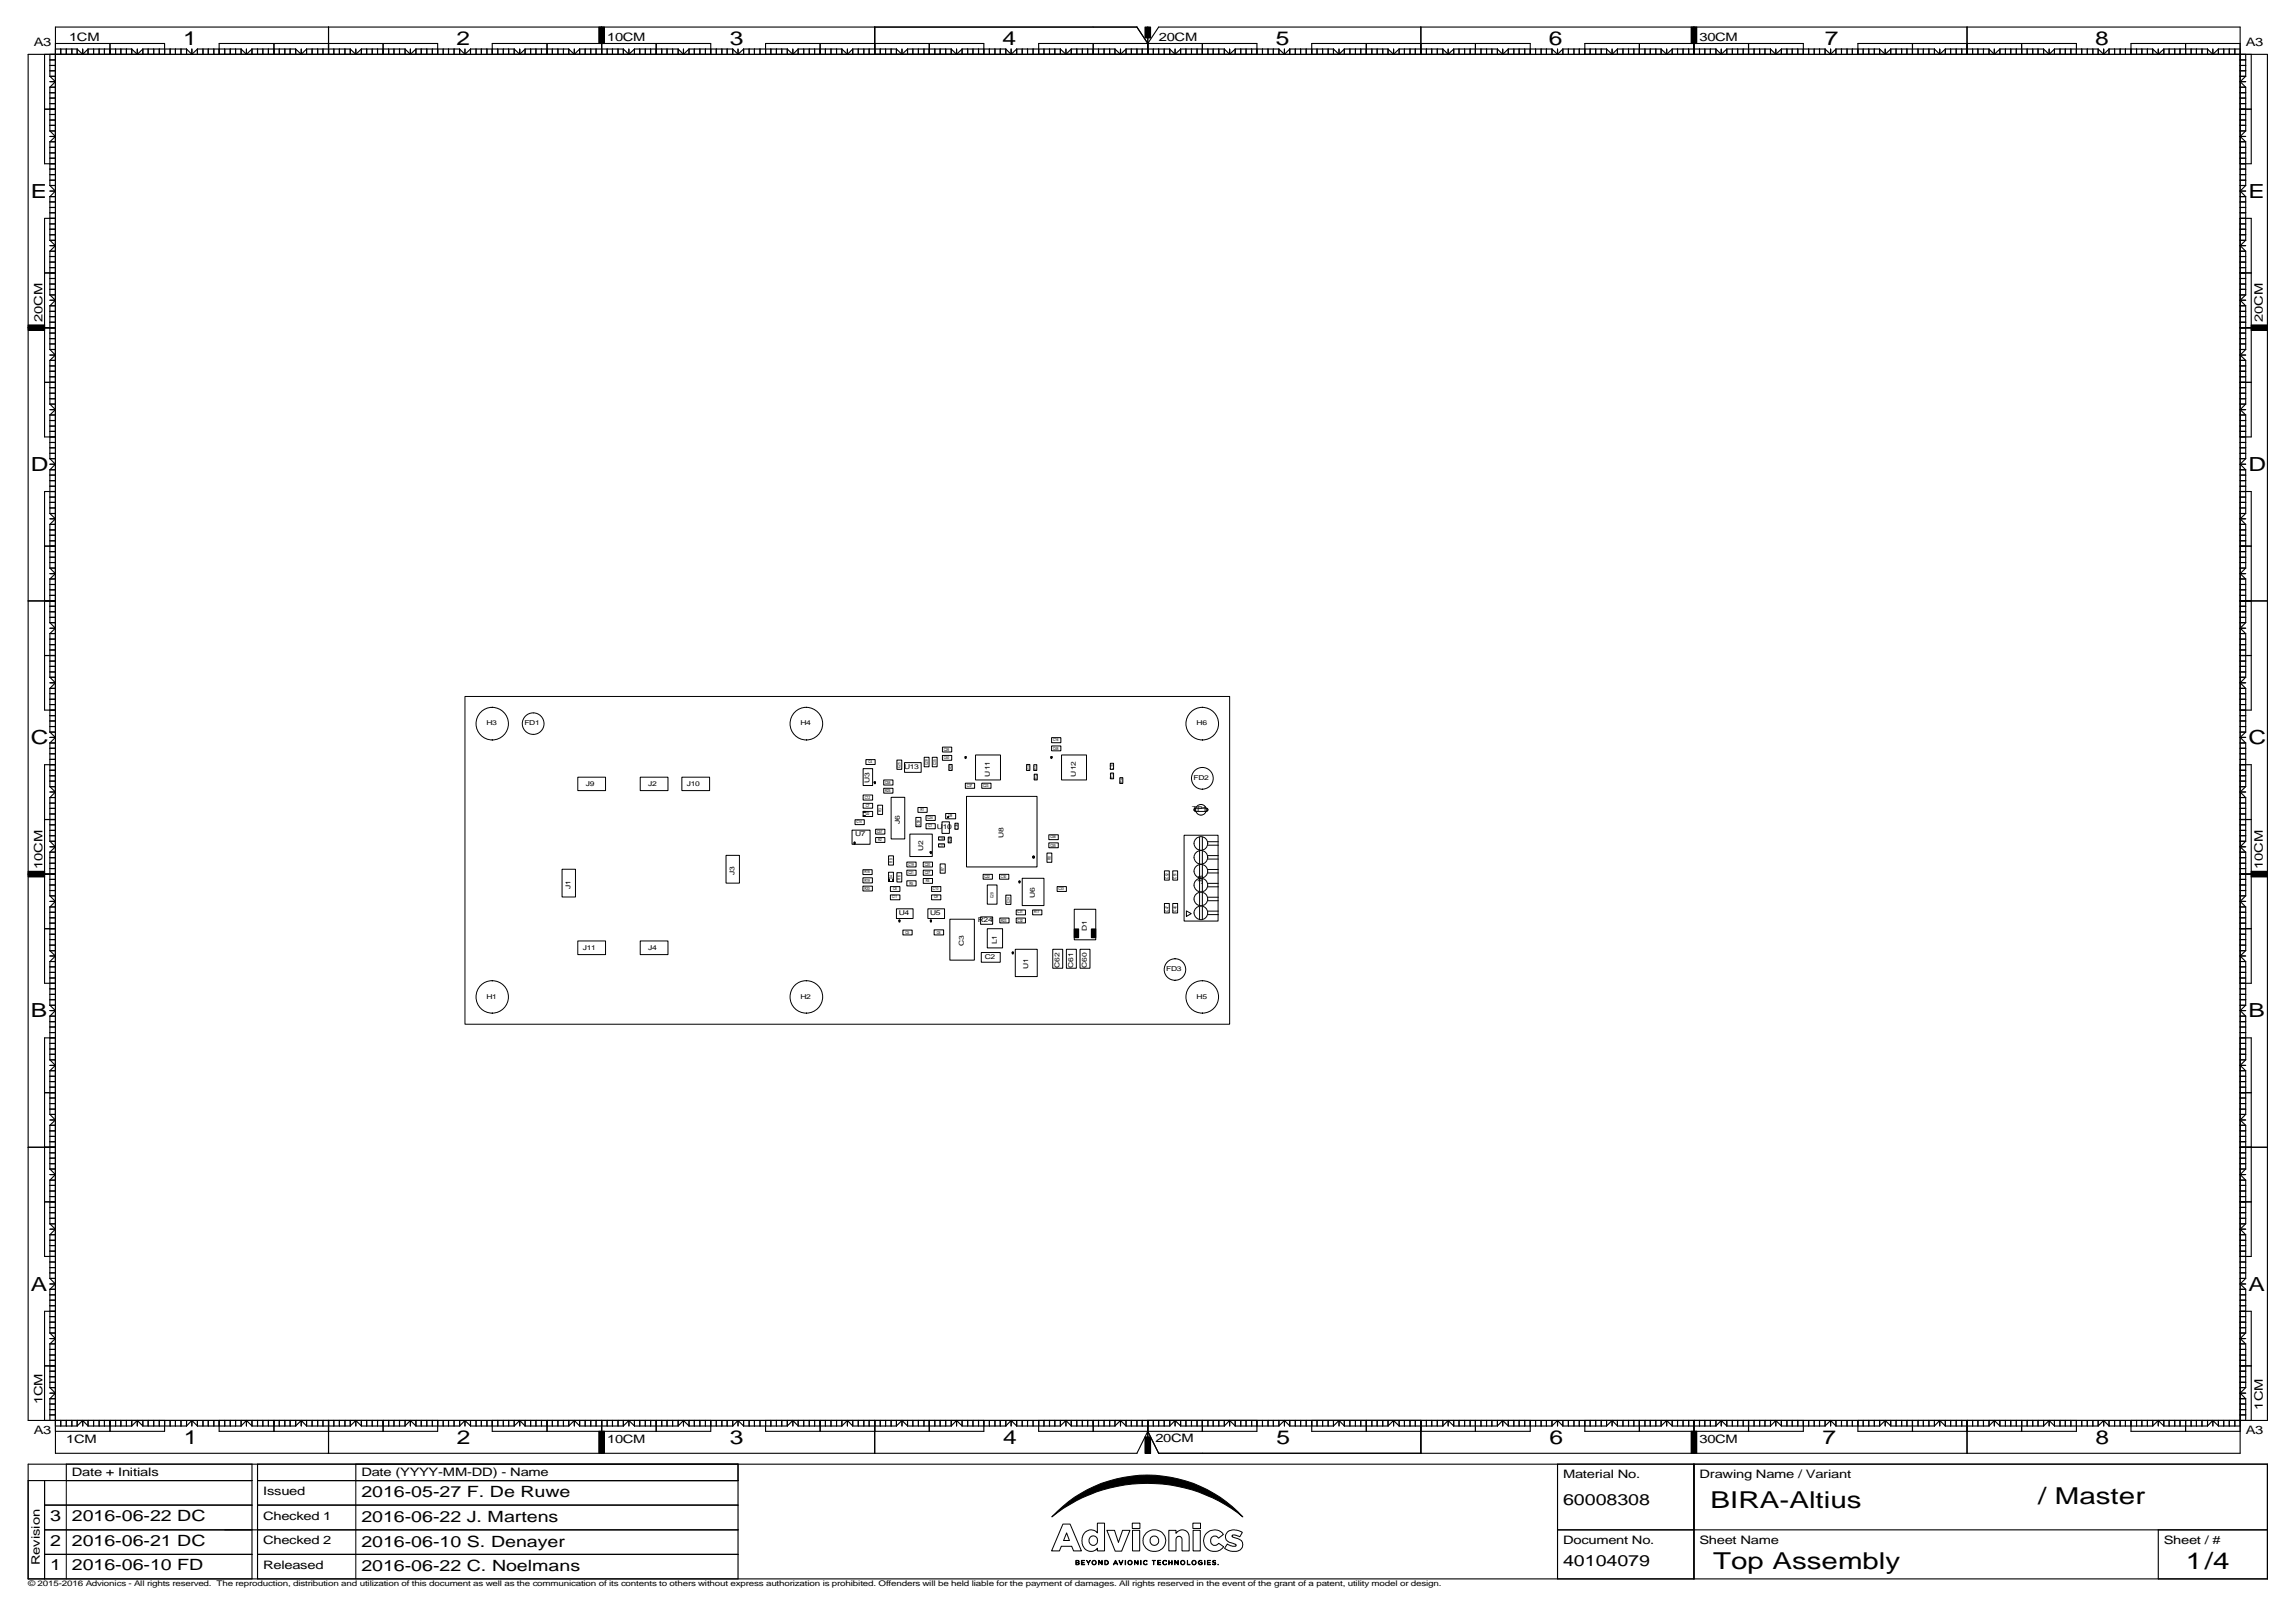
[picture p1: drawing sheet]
<svg xmlns="http://www.w3.org/2000/svg" width="420mm" height="297mm" viewBox="0 0 420 297" stroke-linecap="round" stroke-linejoin="round" font-family="sans-serif">
<defs><g id="words">
<g font-size="4.3">
<text x="313.2" y="276">BIRA-Altius</text>
<text x="373.2" y="275.3">/ Master</text>
<text x="313.6" y="287.1">Top Assembly</text>
<text x="400.2" y="287.1">1/4</text>
</g>
<g font-size="3.6">
<text x="33.6" y="8.3">1</text>
<text x="83.6" y="8.3">2</text>
<text x="133.6" y="8.2">3</text>
<text x="183.5" y="8.3">4</text>
<text x="233.6" y="8.3">5</text>
<text x="283.6" y="8.3">6</text>
<text x="334.1" y="8.3">7</text>
<text x="383.6" y="8.3">8</text>
<text x="5.7" y="36.2">E</text>
<text x="411.6" y="36.2">E</text>
<text x="5.7" y="86.2">D</text>
<text x="411.6" y="86.2">D</text>
<text x="5.7" y="136.2">C</text>
<text x="411.6" y="136.2">C</text>
<text x="5.7" y="186.2">B</text>
<text x="411.6" y="186.2">B</text>
<text x="5.7" y="236.2">A</text>
<text x="411.6" y="236.2">A</text>
<text x="33.6" y="264.2">1</text>
<text x="83.6" y="264.2">2</text>
<text x="133.6" y="264.2">3</text>
<text x="183.7" y="264.2">4</text>
<text x="233.7" y="264.2">5</text>
<text x="283.7" y="264.2">6</text>
<text x="333.7" y="264.2">7</text>
<text x="383.7" y="264.2">8</text>
</g>
<g font-size="2.8">
<text x="66.2" y="274.1">2016-05-27 F. De Ruwe</text>
<text x="286.2" y="275.4">60008308</text>
<text x="9.2" y="278.3">3</text>
<text x="13.2" y="278.3">2016-06-22 DC</text>
<text x="66.2" y="278.6">2016-06-22 J. Martens</text>
<text x="9.2" y="287.4">1</text>
<text x="9.2" y="282.9">2</text>
<text x="13.2" y="282.9">2016-06-21 DC</text>
<text x="13.2" y="287.4">2016-06-10 FD</text>
<text x="66.2" y="283.1">2016-06-10 S. Denayer</text>
<text x="66.2" y="287.6">2016-06-22 C. Noelmans</text>
<text x="286.2" y="286.6">40104079</text>
</g>
<g font-size="2.1">
<text x="6.2" y="8.5">A3</text>
<text x="12.6" y="7.5">1CM</text>
<text x="111.2" y="7.5">10CM</text>
<text x="212.2" y="7.5">20CM</text>
<text x="311.1" y="7.5">30CM</text>
<text x="411.1" y="8.5">A3</text>
<text x="7.8" y="59" transform="rotate(-90 7.8 59)">20CM</text>
<text x="414.3" y="59" transform="rotate(-90 414.3 59)">20CM</text>
<text x="7.8" y="159" transform="rotate(-90 7.8 159)">10CM</text>
<text x="414.3" y="159" transform="rotate(-90 414.3 159)">10CM</text>
<text x="7.8" y="257" transform="rotate(-90 7.8 257)">1CM</text>
<text x="414.3" y="258" transform="rotate(-90 414.3 258)">1CM</text>
<text x="6.2" y="262.5">A3</text>
<text x="211.5" y="264">20CM</text>
<text x="411.1" y="262.5">A3</text>
<text x="12.1" y="264">1CM</text>
<text x="111.2" y="264">10CM</text>
<text x="311.1" y="264">30CM</text>
<text x="13.2" y="270.1">Date + Initials</text>
<text x="48.2" y="273.6">Issued</text>
<text x="66.2" y="270.1">Date (YYYY-MM-DD) - Name</text>
<text x="286.2" y="270.5">Material No.</text>
<text x="311.1" y="270.5">Drawing Name / Variant</text>
<text x="48.2" y="278.1">Checked 1</text>
<text x="7.3" y="286.5" transform="rotate(-90 7.3 286.5)">Revision</text>
<text x="48.2" y="282.6">Checked 2</text>
<text x="48.2" y="287.1">Released</text>
<text x="286.2" y="282.5">Document No.</text>
<text x="311.1" y="282.5">Sheet Name</text>
<text x="396.1" y="282.5">Sheet / #</text>
</g>
<text font-size="1.4" x="5.2" y="290.3">© 2015-2016 Advionics - All rights reserved. The reproduction, distribution and utilization of this document as well as the communication of its contents to others without express authorization is prohibited. Offenders will be held liable for the payment of damages. All rights reserved in the event of the grant of a patent, utility model or design.</text>
<g font-size="1.2">
<text x="89.1" y="132.8">H3</text>
<text x="96" y="132.8">FD1</text>
<text x="146.5" y="132.8">H4</text>
<text x="219.1" y="132.8">H6</text>
<text x="107.3" y="143.8">J9</text>
<text x="118.7" y="143.8">J2</text>
<text x="125.8" y="143.8">J10</text>
<text x="159.2" y="143.3" transform="rotate(-90 159.2 143.3)">U3</text>
<text x="165.5" y="140.8">U13</text>
<text x="181.2" y="142.2" transform="rotate(-90 181.2 142.2)">U11</text>
<text x="197" y="142.2" transform="rotate(-90 197 142.2)">U12</text>
<text x="218.5" y="142.7">FD2</text>
<text x="218.3" y="148.5">TP1</text>
<text x="156.5" y="153">U7</text>
<text x="164.7" y="150.8" transform="rotate(-90 164.7 150.8)">J6</text>
<text x="169" y="155.8" transform="rotate(-90 169 155.8)">U2</text>
<text x="171.5" y="151.8">U10</text>
<text x="183.7" y="153.3" transform="rotate(-90 183.7 153.3)">U8</text>
<text x="134.5" y="160.2" transform="rotate(-90 134.5 160.2)">J3</text>
<text x="220.2" y="161.8" transform="rotate(-90 220.2 161.8)">J8</text>
<text x="104.5" y="162.8" transform="rotate(-90 104.5 162.8)">J1</text>
<text x="164.5" y="167.5">U4</text>
<text x="170.3" y="167.5">U5</text>
<text x="189.5" y="164.3" transform="rotate(-90 189.5 164.3)">U6</text>
<text x="106.7" y="173.8">J11</text>
<text x="118.7" y="173.8">J4</text>
<text x="176.5" y="173.1" transform="rotate(-90 176.5 173.1)">C3</text>
<text x="179" y="168.8">R24</text>
<text x="182.5" y="172.8" transform="rotate(-90 182.5 172.8)">L1</text>
<text x="199" y="170.3" transform="rotate(-90 199 170.3)">D1</text>
<text x="180.3" y="175.5">C2</text>
<text x="188.2" y="177.3" transform="rotate(-90 188.2 177.3)">U1</text>
<text x="194" y="177.1" transform="rotate(-90 194 177.1)">C62</text>
<text x="196.5" y="177.1" transform="rotate(-90 196.5 177.1)">C61</text>
<text x="199" y="177.1" transform="rotate(-90 199 177.1)">C60</text>
<text x="213.5" y="177.8">FD3</text>
<text x="89.1" y="182.8">H1</text>
<text x="146.5" y="182.8">H2</text>
<text x="219.1" y="182.8">H5</text>
</g>
<g font-size=".8">
<text x="172.8" y="137.4">C26</text>
<text x="192.8" y="135.7">C16</text>
<text x="192.8" y="137.2">C48</text>
<text x="159" y="139.7">C4</text>
<text x="162" y="143.4">C58</text>
<text x="164.9" y="140.6" transform="rotate(-90 164.9 140.6)">C25</text>
<text x="169.9" y="140.1" transform="rotate(-90 169.9 140.1)">C28</text>
<text x="171.4" y="140.1" transform="rotate(-90 171.4 140.1)">C35</text>
<text x="172.8" y="138.9">C40</text>
<text x="174.3" y="141.1" transform="rotate(-90 174.3 141.1)">C43</text>
<text x="188.5" y="141.1" transform="rotate(-90 188.5 141.1)">C13</text>
<text x="189.8" y="141.1" transform="rotate(-90 189.8 141.1)">R11</text>
<text x="189.9" y="142.8" transform="rotate(-90 189.9 142.8)">R12</text>
<text x="203.8" y="142.6" transform="rotate(-90 203.8 142.6)">R13</text>
<text x="203.8" y="140.9" transform="rotate(-90 203.8 140.9)">C15</text>
<text x="205.6" y="143.5" transform="rotate(-90 205.6 143.5)">R14</text>
<text x="158.3" y="146.2">C12</text>
<text x="158.5" y="149.2">D2</text>
<text x="158.5" y="147.7">C7</text>
<text x="161.4" y="148.6" transform="rotate(-90 161.4 148.6)">R3</text>
<text x="162" y="144.9">R25</text>
<text x="168.5" y="148.4">R1</text>
<text x="169.8" y="149.9">C24</text>
<text x="173.6" y="149.6">U9</text>
<text x="177" y="144">C37</text>
<text x="180" y="144">C23</text>
<text x="156.8" y="150.7">C14</text>
<text x="160.6" y="152.4">C57</text>
<text x="160.8" y="153.9">R2</text>
<text x="168.4" y="151.1" transform="rotate(-90 168.4 151.1)">C59</text>
<text x="170" y="151.4">C1</text>
<text x="171.8" y="153.7">C18</text>
<text x="171.8" y="154.9">C17</text>
<text x="174.1" y="154.3" transform="rotate(-90 174.1 154.3)">R26</text>
<text x="175.4" y="151.8" transform="rotate(-90 175.4 151.8)">C36</text>
<text x="192.3" y="153.4">C56</text>
<text x="192.3" y="154.9">C55</text>
<text x="158.3" y="161.3">R19</text>
<text x="158.3" y="159.8">R18</text>
<text x="163.4" y="160.9" transform="rotate(-90 163.4 160.9)">D4</text>
<text x="163.4" y="157.9" transform="rotate(-90 163.4 157.9)">R9</text>
<text x="164.9" y="161" transform="rotate(-90 164.9 161)">R6</text>
<text x="166.3" y="158.5">C19</text>
<text x="166.3" y="159.9">C21</text>
<text x="166.5" y="161.9">R5</text>
<text x="169.3" y="158.5">C20</text>
<text x="169.3" y="159.9">C27</text>
<text x="169.5" y="161.4">R4</text>
<text x="172.8" y="159.4" transform="rotate(-90 172.8 159.4)">R7</text>
<text x="180.2" y="160.7">C22</text>
<text x="183.2" y="160.7">C30</text>
<text x="192.4" y="157.4" transform="rotate(-90 192.4 157.4)">R8</text>
<text x="213.9" y="160.8" transform="rotate(-90 213.9 160.8)">C52</text>
<text x="215.4" y="160.8" transform="rotate(-90 215.4 160.8)">C51</text>
<text x="158.3" y="162.8">R20</text>
<text x="163.3" y="164.4">C11</text>
<text x="163.5" y="162.9">C8</text>
<text x="170.8" y="162.9">C10</text>
<text x="171" y="164.4">C9</text>
<text x="181.9" y="164.3" transform="rotate(-90 181.9 164.3)">C29</text>
<text x="184.9" y="165.3" transform="rotate(-90 184.9 165.3)">C34</text>
<text x="186.3" y="167.2">C31</text>
<text x="189.3" y="167.2">R17</text>
<text x="193.8" y="162.9">C33</text>
<text x="213.9" y="166.8" transform="rotate(-90 213.9 166.8)">C47</text>
<text x="215.4" y="166.8" transform="rotate(-90 215.4 166.8)">C46</text>
<text x="165.8" y="170.9">C5</text>
<text x="171.5" y="170.9">C6</text>
<text x="183.3" y="168.7">R23</text>
<text x="186.3" y="168.7">C32</text>
</g>
</g></defs>
<g fill="none" stroke="#000" stroke-width=".18">
<path d="M85.1 127.5h140v60h-140zM158.5 139h1.7v.9h-1.7zM164.2 139.1h.9v1.7h-.9zM165.6 139.6h3v1.8h-3zM169.2 138.6h.9v1.7h-.9zM170.7 138.6h.9v1.7h-.9zM172.5 138.3h1.7v.8h-1.7zM172.5 136.7h1.7v.9h-1.7zM173.7 139.9h.6v1.1h-.6zM178.6 138.2h4.6v4.5h-4.6zM187.9 139.9h.6v1.1h-.6zM189.3 140h.5v1h-.5z"/>
<path d="M192.5 135h1.7v.9h-1.7zM192.5 136.5h1.7v.9h-1.7zM194.3 138.2h4.6v4.5h-4.6zM203.3 139.7h.6v1.1h-.6zM102.9 159.1h2.5v5.1h-2.5zM105.8 142.2h5.1v2.5h-5.1zM117.2 142.2h5.1v2.5h-5.1zM124.8 142.2h5.1v2.5h-5.1zM132.9 156.5h2.5v5.1h-2.5zM156 151.9h3.3v2.6h-3.3zM156.5 150h1.7v.9h-1.7zM158 159.2h1.7v.9h-1.7z"/>
<path d="M158 148.5h1.8v.9h-1.8zM158 148.5h.4v.2h-.4zM158 149.3h.4v.1h-.4zM158 147h1.8v.9h-1.8zM158 145.5h1.8v.9h-1.8zM158 140.7h1.8v3.1h-1.8zM160.3 153.3h1.7v.9h-1.7zM160.3 151.8h1.7v.9h-1.7zM160.7 147.4h.9v1.7h-.9zM161.8 142.7h1.7v1h-1.7zM161.8 144.3h1.7v.9h-1.7zM162.7 156.6h.9v1.7h-.9z"/>
<path d="M162.7 159.6h.9v1.7h-.9zM163.1 145.9h2.5v7.6h-2.5zM164.2 159.7h.9v1.7h-.9zM166 157.8h1.7v.9h-1.7zM166 159.3h1.7v.9h-1.7zM166.6 152.7h4.1v4.1h-4.1zM167.7 149.6h.9v1.7h-.9zM168.1 147.8h1.6v.9h-1.6zM169 157.8h1.7v.9h-1.7zM169 159.3h1.7v.9h-1.7zM169.5 150.7h1.7v1h-1.7zM169.5 149.3h1.7v.9h-1.7z"/>
<path d="M171.8 153.2h1.1v.6h-1.1zM171.8 154.4h1.1v.6h-1.1zM172.1 158.1h.9v1.7h-.9zM172.5 150.4h1.3v2.1h-1.3zM173.1 148.9h1.9v1h-1.9zM173.5 149.5l.1 .1zM173.6 149.4v.1zM173.6 153.2h.5v1.1h-.5zM174.8 150.7h.6v1.1h-.6zM176.7 143.3h1.7v1h-1.7zM176.9 145.8h13v12.9h-13zM179.7 143.3h1.7v1h-1.7z"/>
<path d="M189.1 156.8h.2v.2h-.2zM189.3 141.7h.6v1h-.6zM191.7 156.1h.9v1.7h-.9zM192 152.8h1.7v.9h-1.7zM192 154.3h1.7v.9h-1.7zM203.3 141.5h.6v1h-.6zM205 142.3h.6v1.1h-.6zM213.2 159.4h.9v1.7h-.9zM214.7 159.4h.9v1.7h-.9zM216.8 152.9h6.2v15.7h-6.2zM218.9 148.5h2M219.6 153.2v2.3"/>
<path d="M219.6 155.8v2.3M219.6 158.3v2.3M220.1 153.2v2.3M220.1 155.8v2.3M220.1 158.3v2.3M220.8 147.9h-1.9l-.3 .3 .3 .3M220.9 147.9l.2 .3-.2 .3M221.1 159.1h1.9M221.1 159.8h1.9M221.1 156.6h1.9M221.1 157.2h1.9M221.1 154.1h1.9"/>
<path d="M221.1 154.7h1.9M105.8 172.2h5.1v2.5h-5.1zM117.2 172.2h5.1v2.5h-5.1zM158 160.7h1.7v.9h-1.7zM158 162.2h1.7v.9h-1.7zM162.7 160.9h.1v.4h-.1zM163 162.3h1.7v.9h-1.7zM163 163.8h1.7v.9h-1.7zM163.4 160.9h.2v.4h-.2zM164.1 166.3h3.1v1.8h-3.1zM165.3 170.2h1.7v.9h-1.7zM166 161.2h1.7v.9h-1.7z"/>
<path d="M169 160.8h1.7v.9h-1.7zM169.9 166.3h3v1.8h-3zM170.5 163.8h1.7v.9h-1.7zM170.5 162.3h1.7v.9h-1.7zM171 170.2h1.8v.9h-1.8zM173.9 168.2h4.5v7.5h-4.5zM179.5 167.8h2.2v1.4h-2.2zM179.7 174.3h3.4v1.8h-3.4zM180 160h1.7v.9h-1.7zM180.8 170h2.7v3.5h-2.7zM180.8 162h1.7v3.5h-1.7zM183 160h1.7v.9h-1.7z"/>
<path d="M183 168h1.7v.9h-1.7zM184.1 163.8h1v1.7h-1zM185.9 173.7h4v5h-4zM186 168h1.7v.9h-1.7zM186 166.5h1.7v.9h-1.7zM187.1 160.7h4v5h-4zM189 166.5h1.7v.9h-1.7zM192.7 173.7h1.9v3.5h-1.9zM193.5 162.3h1.7v.9h-1.7zM195.2 173.7h1.9v3.5h-1.9zM196.7 166.4h3.9v5.6h-3.9zM196.7 170h.8v1.6h-.8z"/>
<path d="M197.7 173.7h1.8v3.5h-1.8zM199.8 170h.8v1.6h-.8zM213.2 165.4h.9v1.7h-.9zM214.7 165.4h.9v1.7h-.9zM217.2 166.7l.9 .5-.9 .5zM219.6 160.9v2.3M219.6 163.4v2.3M219.6 165.9v2.3M220.1 160.9v2.3M220.1 163.4v2.3M220.1 165.9v2.3M221.1 166.8h1.9"/>
<path d="M221.1 167.4h1.9M221.1 164.2h1.9M221.1 164.8h1.9M221.1 161.7h1.9M221.1 162.3h1.9M12.1 271v18M65.1 271v18M192.6 277.6a23.8 23.8 0 0 1 34.9 0 28 28 0 0 0-34.9 0zM194.6 278.9h1.3l2.1 4.9h-1.5l-.3-.8h-1.9l-.3 .8h-1.5zM207.3 278.8h1.4v.9h-1.4zM218.4 278.8h1.4v.9h-1.4zM195.3 280.5l.5 1.4h-1.1z"/>
<path d="M197 285.6h.5l.1 .2-.2 .2a.21 .21 0 0 1 .2 .2 .21 .21 0 0 1-.2 .2h-.4zM197 285.6l.4 .1 .1 .2-.5 .1zM197 286h.4l.1 .2-.5 .1zM198 285.6h.6h-.5v.4h.4h-.4v.3l.5 .1h-.6zM198.7 280.4a1.53 1.53 0 0 1 2 0l.2 .1v-1.7h1.3v5h-1.3v-.5l-.4 .4a1.7 1.7 0 0 1-1.8-.2 1.7 1.7 0 0 1-.6-1.8l.1-.6zM198.9 285.6l.4 .4 .3-.4-.3 .4v.4v-.4zM201.1 285.6l.6 .7 .1-.7v.8l-.6-.7-.1 .7zM202.3 285.6h.2a.4 .4 0 0 1 .4 .3 .4 .4 0 0 1-.3 .5h-.3zM202.3 285.6l.3 .1a.3 .3 0 0 1 .3 .1 .3 .3 0 0 1-.1 .4l-.1 .1h-.4zM202.6 280.1h1.4l.8 2.2 .7-2.2h1.4l-1.6 3.8h-1.1zM204.2 285.6l.4 .8-.1-.2h-.5l-.2 .2zM204.2 285.7l.3 .4h-.5z"/>
<path d="M204.8 285.6l.4 .7 .4-.7-.3 .8zM206 285.6l.1 .8zM207.3 280.1h1.3v3.7h-1.3zM207.7 285.6l.6 .7 .1-.7v.8l-.6-.7-.1 .7zM208.8 285.6l.1 .8zM209.5 285.6h.4l.1 .1h-.5l-.1 .5 .2 .1h.4l-.4 .1-.2-.2-.1-.4zM209.8 280.6a2.06 2.06 0 0 1 2.9-.2 2.06 2.06 0 0 1 .2 2.9 2.06 2.06 0 0 1-2.9 .2 1.98 1.98 0 0 1-.2-2.9zM210.9 285.6h.6h-.3v.8v-.8zM212 285.6h.5h-.5v.4h.5h-.5v.3l.5 .1h-.5zM214 280.1h1.3v.5v-.1a1.31 1.31 0 0 1 1.5-.5 1.31 1.31 0 0 1 .9 1.2v2.6h-1.3v-2.2l-.4-.4h-.4l-.3 .4v2.2h-1.3zM214 285.6v.4h.5l.1-.4v.8l-.1-.4h-.5v.4zM215 285.6l.6 .7 .1-.7v.8l-.6-.7-.1 .7z"/>
<path d="M217.4 285.6v.7l.5 .1h-.5zM218.4 280.1h1.3v3.7h-1.3zM219.5 285.6l.5 .1-.3-.1-.2 .1-.1 .4 .2 .2h.4v-.3h-.2h.3v.3l-.5 .1a.45 .45 0 0 1-.1-.8zM220.5 285.6l.1 .8zM220.8 280.8a1.98 1.98 0 0 1 3.2 0l-.9 .7-.4-.3-.5-.1-.5 .5v.8l.3 .3 .6 .1 .5-.4 .9 .7-.5 .5-.4 .2a2.07 2.07 0 0 1-2-.3 2.06 2.06 0 0 1-.3-2.7zM221.1 285.6h.5h-.5v.4h.5h-.5v.3l.5 .1h-.5zM222.1 285.6l.4 .1h-.4l.1 .2 .3 .1v.3h-.5h.5v-.3l-.5-.1zM223 286.3v.1zM224.7 280.4a2.46 2.46 0 0 1 2.7 .1l-.4 .8-.9-.4h-.4a.26 .26 0 0 0-.1 .4 .26 .26 0 0 0 .3 .1 1.72 1.72 0 0 1 1.6 1.3 1.31 1.31 0 0 1-1.2 1.2h-1l-1.1-.5 .5-.8 .6 .3 .9 .1 .1-.3-.3-.1a2.02 2.02 0 0 1-1.6-1.2v-.5z"/>
<circle cx="90.1" cy="132.4" r="2.98"/>
<circle cx="97.6" cy="132.4" r="1.98"/>
<circle cx="147.6" cy="132.4" r="2.98"/>
<circle cx="220.1" cy="132.4" r="2.99"/>
<circle cx="219.8" cy="154.4" r="1.25"/>
<circle cx="219.8" cy="156.9" r="1.25"/>
<circle cx="219.9" cy="159.4" r="1.25"/>
<circle cx="219.9" cy="148.2" r=".97"/>
<circle cx="220.1" cy="142.4" r="1.98"/>
<circle cx="215.1" cy="177.4" r="1.97"/>
<circle cx="219.9" cy="167.1" r="1.25"/>
<circle cx="219.9" cy="164.5" r="1.25"/>
<circle cx="219.9" cy="162" r="1.25"/>
<circle cx="90.1" cy="182.5" r="2.96"/>
<circle cx="147.6" cy="182.5" r="2.97"/>
<circle cx="220.1" cy="182.5" r="2.97"/>
<circle cx="200.1" cy="281.9" r=".83"/>
<circle cx="200.3" cy="286" r=".37"/>
<circle cx="200.3" cy="286" r=".42"/>
<circle cx="206.9" cy="286" r=".35"/>
<circle cx="206.9" cy="286" r=".4"/>
<circle cx="211.3" cy="282" r=".83"/>
<circle cx="213.3" cy="286" r=".38"/>
<circle cx="216.5" cy="286" r=".34"/>
<circle cx="216.5" cy="286" r=".4"/>
<circle cx="218.6" cy="286" r=".36"/>
<circle cx="218.6" cy="286" r=".42"/>
</g>
<g fill="none" stroke="#000" stroke-width=".2">
<path d="M5.2 9.9h409.9v250.1h-409.9zM8.2 9.9v20.1h1.9M8.2 20h1.9M9.1 9.9v4.1M9.1 16v8M9.1 16h1M9.1 17h1M9.1 17.9h1M9.1 13h1M9.1 14h1M9.1 11h1M9.1 12h1"/>
<path d="M9.1 14.9h1M9.1 19h1M9.1 14l1 .9M10.1 9h4M10.1 8h20v1.9M10.1 5h198l2 3 2-3h198v261h-198l-2-4-2 4h-198zM10.1 14.9l-1 1.1M11.1 9v.9M12.1 9v.9M13.2 9v.9M14.1 9v.9M14.1 9l1 .9"/>
<path d="M15.1 9v.9M16.1 9h8M16.1 9v.9M16.1 9l-1 .9M17.1 9v.9M18.1 9v.9M19.1 9v.9M20.1 8v1.9M21.2 9v.9M22.1 9v.9M23.1 9v.9M24.1 9v.9"/>
<path d="M24.1 9l1 .9M25.1 9v.9M26.2 9h8M26.2 9v.9M26.2 9l-1.1 .9M27.1 9v.9M28.1 9v.9M29.2 9v.9M31.1 9v.9M32.1 9v.9M33.1 9v.9M34.2 9l.9 .9"/>
<path d="M34.2 9v.9M35.1 9v.9M36.1 9h8M36.1 9v.9M36.1 9l-1 .9M37.2 9v.9M38.1 9v.9M39.1 9v.9M40.1 9.9v-1.9h40v1.9M41.1 9v.9M42.2 9v.9M43.1 9v.9"/>
<path d="M44.1 9v.9M44.1 9l1 .9M45.1 9v.9M46.1 9h8M46.1 9l-1 .9M46.1 9v.9M47.1 9v.9M48.1 9v.9M49.1 9v.9M50.2 8v1.9M51.1 9v.9M52.1 9v.9"/>
<path d="M53.1 9v.9M54.1 9v.9M54.1 9l1 .9M55.1 9v.9M56.1 9h8M56.1 9v.9M56.1 9l-1 .9M57.1 9v.9M58.2 9v.9M59.1 9v.9M60.1 5v4.9M61.1 9v.9"/>
<path d="M62.1 9v.9M63.1 9v.9M64.1 9v.9M64.1 9l1 .9M65.1 9v.9M66.2 9h8M66.2 9v.9M66.2 9l-1.1 .9M67.1 9v.9M68.1 9v.9M69.1 9v.9M70.1 8v1.9"/>
<path d="M71.2 9v.9M72.1 9v.9M73.1 9v.9M74.2 9v.9M74.2 9l.9 .9M75.1 9v.9M76.1 9h8M76.1 9v.9M76.1 9l-1 .9M77.1 9v.9M78.1 9v.9M79.2 9v.9"/>
<path d="M81.1 9v.9M82.1 9v.9M83.1 9v.9M84.1 9v.9M84.1 9l1 .9M85.1 9v.9M86.1 9h8M86.1 9v.9M86.1 9l-1 .9M87.2 9v.9M88.1 9v.9M89.1 9v.9"/>
<path d="M90.1 9.9v-1.9h40v1.9M91.1 9v.9M92.1 9v.9M93.1 9v.9M94.1 9v.9M94.1 9l1.1 .9M95.2 9v.9M96.1 9h8M96.1 9l-.9 .9M96.1 9v.9M97.1 9v.9M98.1 9v.9"/>
<path d="M99.1 9v.9M100.1 8v1.9M101.1 9v.9M102.1 9v.9M103.2 9v.9M104.1 9l1 .9M104.1 9v.9M105.1 9v.9M106.1 9h8M106.1 9v.9M106.1 9l-1 .9M107.1 9v.9"/>
<path d="M108.2 9v.9M109.1 9v.9M109.6 5h1v3h-1zM110.1 5v4.9M111.2 9v.9M112.1 9v.9M113.1 9v.9M114.1 9v.9M114.1 9l1 .9M115.1 9v.9M116.2 9h8M116.2 9v.9"/>
<path d="M116.2 9l-1.1 .9M117.1 9v.9M118.1 9v.9M119.1 9v.9M120.1 8v1.9M121.1 9v.9M122.1 9v.9M123.1 9v.9M124.2 9l.9 .9M124.2 9v.9M125.1 9v.9M126.1 9h8"/>
<path d="M126.1 9v.9M126.1 9l-1 .9M127.1 9v.9M128.1 9v.9M129.1 9v.9M131.1 9v.9M132.2 9v.9M133.1 9v.9M134.1 9l1 .9M134.1 9v.9M135.1 9v.9M136.1 9h8"/>
<path d="M136.1 9l-1 .9M136.1 9v.9M137.1 9v.9M138.1 9v.9M139.1 9v.9M140.2 9.9v-1.9h39.9v1.9M141.1 9v.9M142.1 9v.9M143.1 9v.9M144.1 9l1 .9M144.1 9v.9M145.1 9v.9"/>
<path d="M146.1 9h8M146.1 9l-1 .9M146.1 9v.9M147.1 9v.9M148.2 9v.9M149.1 9v.9M150.1 8v1.9M151.1 9v.9M152.1 9v.9M153.2 9v.9M154.1 9v.9M154.1 9l1 .9"/>
<path d="M155.1 9v.9M156.1 9h8M156.1 9v.9M156.1 9l-1 .9M157.1 9v.9M158.1 9v.9M159.1 9v.9M160.1 5v4.9M161.2 9v.9M162.1 9v.9M163.1 9v.9M164.1 9v.9"/>
<path d="M164.1 9l1 .9M165.1 9v.9M166.1 9h8M166.1 9v.9M166.1 9l-1 .9M167.1 9v.9M168.1 9v.9M169.2 9v.9M170.1 8v1.9M171.1 9v.9M172.1 9v.9M173.1 9v.9"/>
<path d="M174.1 9v.9M174.1 9l1 .9M175.1 9v.9M176.1 9h8M176.1 9l-1 .9M176.1 9v.9M177.2 9v.9M178.1 9v.9M179.1 9v.9M181.1 9v.9M182.1 9v.9M183.1 9v.9"/>
<path d="M184.1 9v.9M184.1 9l1 .9M185.1 9v.9M186.1 9h8M186.1 9v.9M186.1 9l-1 .9M187.1 9v.9M188.1 9v.9M189.1 9v.9M190.1 9.9v-1.9h40v1.9M191.1 9v.9M192.1 9v.9"/>
<path d="M193.1 9v.9M194.1 9v.9M194.1 9l1 .9M195.1 9v.9M196.1 9h8M196.1 9v.9M196.1 9l-1 .9M197.1 9v.9M198.2 9v.9M199.1 9v.9M200.1 8v1.9M201.1 9v.9"/>
<path d="M202.1 9v.9M203.1 9v.9M204.1 9v.9M204.1 9l1 .9M205.1 9v.9M206.2 9h8M206.2 9v.9M206.2 9l-1.1 .9M207.1 9v.9M208.1 9v.9M209.1 9v.9M209.6 5h1v1.9h-1z"/>
<path d="M210.1 5v4.9M211.1 9v.9M212.1 9v.9M213.1 9v.9M214.2 9v.9M214.2 9l.9 .9M215.1 9v.9M216.1 9h8M216.1 9v.9M216.1 9l-1 .9M217.1 9v.9M218.1 9v.9"/>
<path d="M219.1 9v.9M220.1 8v1.9M221.1 9v.9M222.1 9v.9M223.1 9v.9M224.1 9l1 .9M224.1 9v.9M225.1 9v.9M226.1 9h8M226.1 9l-1 .9M226.1 9v.9M227.1 9v.9"/>
<path d="M228.1 9v.9M229.1 9v.9M231.1 9v.9M232.1 9v.9M233.1 9v.9M234.1 9l1.1 .9M234.1 9v.9M235.2 9v.9M236.1 9h8M236.1 9l-.9 .9M236.1 9v.9M237.1 9v.9"/>
<path d="M238.1 9v.9M239.1 9v.9M240.1 9.9v-1.9h40.1v1.9M241.1 9v.9M242.1 9v.9M243.2 9v.9M244.1 9l1 .9M244.1 9v.9M245.1 9v.9M246.1 9h8M246.1 9l-1 .9M246.1 9v.9"/>
<path d="M247.1 9v.9M248.1 9v.9M249.1 9v.9M250.1 8v1.9M251.2 9v.9M252.1 9v.9M253.1 9v.9M254.1 9v.9M254.1 9l1 .9M255.1 9v.9M256.1 9h8M256.1 9v.9"/>
<path d="M256.1 9l-1 .9M257.1 9v.9M258.1 9v.9M259.1 9v.9M260.1 5v4.9M261.1 9v.9M262.1 9v.9M263.1 9v.9M264.1 9l1 .9M264.1 9v.9M265.1 9v.9M266.1 9h8"/>
<path d="M266.1 9l-1 .9M266.1 9v.9M267.1 9v.9M268.1 9v.9M269.1 9v.9M270.1 8v1.9M271.1 9v.9M272.1 9v.9M273.1 9v.9M274.1 9l1 .9M274.1 9v.9M275.1 9v.9"/>
<path d="M276.1 9h8M276.1 9l-1 .9M276.1 9v.9M277.1 9v.9M278.1 9v.9M279.1 9v.9M281.1 9v.9M282.1 9v.9M283.1 9v.9M284.1 9l1 .9M284.1 9v.9M285.1 9v.9"/>
<path d="M286.1 9h8M286.1 9v.9M286.1 9l-1 .9M287.1 9v.9M288.2 9v.9M289.1 9v.9M290.1 9.9v-1.9h40v1.9M291.1 9v.9M292.1 9v.9M293.1 9v.9M294.1 9v.9M294.1 9l1 .9"/>
<path d="M295.1 9v.9M296.1 9h8M296.1 9v.9M296.1 9l-1 .9M297.1 9v.9M298.1 9v.9M299.1 9v.9M300.1 8v1.9M301.1 9v.9M302.1 9v.9M303.1 9v.9M304.1 9l1 .9"/>
<path d="M304.1 9v.9M305.1 9v.9M306.1 9h8M306.1 9l-1 .9M306.1 9v.9M307.1 9v.9M308.1 9v.9M309.1 9v.9M309.6 5h1v3h-1zM310.1 5v4.9M311.1 9v.9M312.1 9v.9"/>
<path d="M313.1 9v.9M314.1 9v.9M314.1 9l1 .9M315.1 9v.9M316.1 9h8M316.1 9v.9M316.1 9l-1 .9M317.1 9v.9M318.1 9v.9M319.1 9v.9M320.1 8v1.9M321.1 9v.9"/>
<path d="M322.1 9v.9M323.1 9v.9M324.1 9l1 .9M324.1 9v.9M325.1 9v.9M326.1 9h8M326.1 9l-1 .9M326.1 9v.9M327.1 9v.9M328.1 9v.9M329.1 9v.9M331.1 9v.9"/>
<path d="M332.1 9v.9M333.1 9v.9M334.1 9l1 .9M334.1 9v.9M335.1 9v.9M336.1 9h8M336.1 9l-1 .9M336.1 9v.9M337.1 9v.9M338.1 9v.9M339.1 9v.9M340.1 9.9v-1.9h40v1.9"/>
<path d="M341.1 9v.9M342.1 9v.9M343.1 9v.9M344.1 9l1 .9M344.1 9v.9M345.1 9v.9M346.1 9h8M346.1 9l-1 .9M346.1 9v.9M347.1 9v.9M348.1 9v.9M349.1 9v.9"/>
<path d="M350.1 8v1.9M351.1 9v.9M352.1 9v.9M353.1 9v.9M354.1 9v.9M354.1 9l1 .9M355.1 9v.9M356.1 9h8M356.1 9v.9M356.1 9l-1 .9M357.1 9v.9M358.1 9v.9"/>
<path d="M359.1 9v.9M360.1 5v4.9M361.1 9v.9M362.1 9v.9M363.1 9v.9M364.1 9v.9M364.1 9l1 .9M365.1 9v.9M366.1 9h8M366.1 9v.9M366.1 9l-1 .9M367.1 9v.9"/>
<path d="M368.1 9v.9M369.1 9v.9M370.1 8v1.9M371.1 9v.9M372.1 9v.9M373.1 9v.9M374.1 9v.9M374.1 9l1 .9M375.1 9v.9M376.1 9h8M376.1 9v.9M376.1 9l-1 .9"/>
<path d="M377.1 9v.9M378.1 9v.9M379.1 9v.9M381.1 9v.9M382.1 9v.9M383.1 9v.9M384.1 9v.9M384.1 9l1 .9M385.1 9v.9M386.1 9h8M386.1 9v.9M386.1 9l-1 .9"/>
<path d="M387.1 9v.9M388.1 9v.9M389.1 9v.9M391.1 9v.9M392.1 9v.9M393.1 9v.9M394.1 9v.9M394.1 9l1 .9M395.1 9v.9M396.1 9h8M396.1 9l-1 .9M396.1 9v.9"/>
<path d="M397.1 9v.9M398.1 9v.9M399.1 9v.9M400.1 8v1.9M401.1 9v.9M402.1 9v.9M403.1 9v.9M404.1 9v.9M404.1 9l1 .9M405.1 9v.9M406.1 9h4M406.1 9v.9"/>
<path d="M406.1 9l-1 .9M407.1 9v.9M408.1 9v.9M409.1 9v.9M410.1 8h-20v1.9M410.1 14.9l1 1.1M410.1 16h1M410.1 17h1M410.1 17.9h1M410.1 13h1M410.1 14h1M410.1 11h1"/>
<path d="M410.1 12h1M410.1 14.9h1M410.1 20h2M410.1 19h1M411.1 9.9v4.1M411.1 16v8M411.1 14l-1 .9M412.1 9.9v20.1h-2M9.1 26v8M9.1 36v8M9.1 36h1M9.1 37h1"/>
<path d="M9.1 38h1M9.1 33h1M9.1 34h1M9.1 30.9h1M9.1 32h1M9.1 35h1M9.1 29h1M9.1 28h1M9.1 26h1M9.1 27h1M9.1 21h1M9.1 22h1"/>
<path d="M9.1 22.9h1M9.1 34l1 1M9.1 24h1M9.1 38.9h1M9.1 25h1M9.1 24l1 1M10.1 40h-1.9v40h1.9M10.1 35l-1 1M10.1 25l-1 1M410.1 40h2v40h-2M410.1 35l1 1M410.1 36h1"/>
<path d="M410.1 37h1M410.1 38h1M410.1 33h1M410.1 34h1M410.1 30.9h1M410.1 32h1M410.1 35h1M410.1 29h1M410.1 28h1M410.1 26h1M410.1 27h1M410.1 21h1"/>
<path d="M410.1 22h1M410.1 22.9h1M410.1 24h1M410.1 38.9h1M410.1 25l1 1M410.1 25h1M411.1 26v8M411.1 36v8M411.1 34l-1 1M411.1 24l-1 1M5.2 59.5h3v1h-3zM5.2 60h4.9"/>
<path d="M8.2 50h1.9M9.1 46v8M9.1 56v8M9.1 49h1M9.1 48h1M9.1 46h1M9.1 46.9h1M9.1 42h1M9.1 43h1M9.1 41h1M9.1 56h1M9.1 57h1"/>
<path d="M9.1 58h1M9.1 53h1M9.1 54h1M9.1 51h1M9.1 52h1M9.1 54.9h1M9.1 44l1 1M9.1 44h1M9.1 45h1M9.1 54l1 .9M9.1 59h1M10.1 45l-1 1"/>
<path d="M10.1 54.9l-1 1.1M410.1 60h5M410.1 49h1M410.1 50h2M410.1 48h1M410.1 46h1M410.1 46.9h1M410.1 42h1M410.1 43h1M410.1 41h1M410.1 54.9l1 1.1M410.1 56h1"/>
<path d="M410.1 57h1M410.1 58h1M410.1 53h1M410.1 54h1M410.1 51h1M410.1 52h1M410.1 54.9h1M410.1 44h1M410.1 45h1M410.1 59h1M410.1 45l1 1M411.1 46v8"/>
<path d="M411.1 56v8M411.1 54l-1 .9M411.1 44l-1 1M412.1 59.5h3v1h-3zM8.2 70h1.9M9.1 74l1 1M9.1 74h1M9.1 66v8M9.1 75.9v8M9.1 72h1M9.1 71h1M9.1 67.9h1"/>
<path d="M9.1 67h1M9.1 75h1M9.1 75.9h1M9.1 61h1M9.1 79h1M9.1 78h1M9.1 73h1M9.1 62.9h1M9.1 62h1M9.1 77h1M9.1 69h1M9.1 64h1"/>
<path d="M9.1 64l1 1M9.1 65h1M9.1 66h1M10.1 75l-1 .9M10.1 65l-1 1M410.1 74h1M410.1 72h1M410.1 71h1M410.1 67.9h1M410.1 67h1M410.1 75h1M410.1 75.9h1"/>
<path d="M410.1 61h1M410.1 70h2M410.1 79h1M410.1 78h1M410.1 73h1M410.1 62.9h1M410.1 62h1M410.1 77h1M410.1 69h1M410.1 64h1M410.1 65h1M410.1 66h1"/>
<path d="M410.1 65l1 1M410.1 75l1 .9M411.1 66v8M411.1 75.9v8M411.1 64l-1 1M411.1 74l-1 1M8.2 99.9h1.9M9.1 86v8M9.1 96v8M9.1 87h1M9.1 86h1M9.1 94l1 1"/>
<path d="M9.1 94h1M9.1 99h1M9.1 98h1M9.1 97h1M9.1 93h1M9.1 95h1M9.1 96h1M9.1 83h1M9.1 82h1M9.1 89h1M9.1 88h1M9.1 91.9h1"/>
<path d="M9.1 91h1M9.1 85h1M9.1 83.9h1M9.1 81h1M9.1 83.9l1 1.1M10.1 90h-1.9v40h1.9M10.1 95l-1 1M10.1 85l-1 1M410.1 99.9h2M410.1 90h2v40h-2M410.1 87h1M410.1 86h1"/>
<path d="M410.1 94h1M410.1 99h1M410.1 98h1M410.1 97h1M410.1 93h1M410.1 95h1M410.1 96h1M410.1 83h1M410.1 82h1M410.1 89h1M410.1 88h1M410.1 91.9h1"/>
<path d="M410.1 91h1M410.1 85h1M410.1 83.9h1M410.1 81h1M410.1 85l1 1M410.1 95l1 1M411.1 86v8M411.1 96v8M411.1 83.9l-1 1.1M411.1 94l-1 1M5.2 110h4.9M8.2 120h1.9"/>
<path d="M9.1 106v8M9.1 116v8M9.1 104l1 1M9.1 104h1M9.1 109h1M9.1 107.9h1M9.1 107h1M9.1 106h1M9.1 105h1M9.1 103h1M9.1 102h1M9.1 101h1"/>
<path d="M9.1 115h1M9.1 114h1M9.1 111h1M9.1 112h1M9.1 113h1M9.1 117h1M9.1 118h1M9.1 116h1M9.1 119h1M9.1 114l1 1M10.1 105l-1 1M10.1 115l-1 1"/>
<path d="M410.1 104h1M410.1 109h1M410.1 107.9h1M410.1 107h1M410.1 106h1M410.1 105h1M410.1 110h5M410.1 103h1M410.1 102h1M410.1 101h1M410.1 105l1 1M410.1 120h2"/>
<path d="M410.1 115h1M410.1 114h1M410.1 111h1M410.1 112h1M410.1 113h1M410.1 117h1M410.1 118h1M410.1 115l1 1M410.1 116h1M410.1 119h1M411.1 106v8M411.1 116v8"/>
<path d="M411.1 104l-1 1M411.1 114l-1 1M9.1 126v8M9.1 136v8M9.1 121h1M9.1 122h1M9.1 123h1M9.1 126h1M9.1 127h1M9.1 128h1M9.1 128.9h1M9.1 135h1"/>
<path d="M9.1 134h1M9.1 131h1M9.1 132h1M9.1 133h1M9.1 136.9h1M9.1 138h1M9.1 136h1M9.1 134l1 1M9.1 124h1M9.1 139h1M9.1 125h1M9.1 124l1 1"/>
<path d="M10.1 140h-1.9v40h1.9M10.1 135l-1 1M10.1 125l-1 1M410.1 140h2v40h-2M410.1 121h1M410.1 122h1M410.1 123h1M410.1 126h1M410.1 127h1M410.1 128h1M410.1 128.9h1M410.1 135h1"/>
<path d="M410.1 134h1M410.1 131h1M410.1 132h1M410.1 133h1M410.1 136.9h1M410.1 138h1M410.1 135l1 1M410.1 136h1M410.1 124h1M410.1 139h1M410.1 125h1M410.1 125l1 1"/>
<path d="M411.1 126v8M411.1 136v8M411.1 134l-1 1M411.1 124l-1 1M5.2 159.5h3v1h-3zM5.2 160h4.9M8.2 150h1.9M9.1 146v8M9.1 156v8M9.1 155h1M9.1 154h1M9.1 151h1"/>
<path d="M9.1 152h1M9.1 153h1M9.1 157h1M9.1 158h1M9.1 156h1M9.1 141h1M9.1 142h1M9.1 143h1M9.1 146h1M9.1 147h1M9.1 148h1M9.1 149h1"/>
<path d="M9.1 144l1 .9M9.1 144h1M9.1 144.9h1M9.1 154l1 1M9.1 159h1M10.1 144.9l-1 1.1M10.1 155l-1 1M410.1 160h5M410.1 155h1M410.1 154h1M410.1 151h1M410.1 152h1"/>
<path d="M410.1 153h1M410.1 157h1M410.1 158h1M410.1 155l1 1M410.1 156h1M410.1 150h2M410.1 141h1M410.1 142h1M410.1 143h1M410.1 146h1M410.1 147h1M410.1 148h1"/>
<path d="M410.1 149h1M410.1 144h1M410.1 144.9h1M410.1 159h1M410.1 144.9l1 1.1M411.1 154l-1 1M411.1 146v8M411.1 156v8M411.1 144l-1 .9M412.1 159.5h3v1h-3zM8.2 170h1.9M9.1 166v8"/>
<path d="M9.1 176v8M9.1 171h1M9.1 172h1M9.1 173h1M9.1 176h1M9.1 177h1M9.1 178h1M9.1 179h1M9.1 165h1M9.1 164h1M9.1 161h1M9.1 162h1"/>
<path d="M9.1 163h1M9.1 167h1M9.1 168h1M9.1 166h1M9.1 169h1M9.1 174h1M9.1 175h1M9.1 164l1 1M9.1 174l1 1M10.1 165l-1 1M10.1 175l-1 1M410.1 170h2"/>
<path d="M410.1 171h1M410.1 172h1M410.1 173h1M410.1 176h1M410.1 177h1M410.1 178h1M410.1 179h1M410.1 165h1M410.1 164h1M410.1 161h1M410.1 162h1M410.1 163h1"/>
<path d="M410.1 167h1M410.1 168h1M410.1 165l1 1M410.1 166h1M410.1 169h1M410.1 174h1M410.1 175h1M410.1 175l1 1M411.1 166v8M411.1 176v8M411.1 164l-1 1M411.1 174l-1 1"/>
<path d="M8.2 200h1.9M9.1 186v8M9.1 196v8M9.1 191h1M9.1 192h1M9.1 193h1M9.1 196h1M9.1 197h1M9.1 198h1M9.1 199h1M9.1 185h1M9.1 184h1"/>
<path d="M9.1 181h1M9.1 182h1M9.1 183h1M9.1 187h1M9.1 188h1M9.1 186h1M9.1 194l1 1M9.1 194h1M9.1 195h1M9.1 184l1 1M9.1 189h1M10.1 189.9h-1.9v40.1h1.9"/>
<path d="M10.1 195l-1 1M10.1 185l-1 1M410.1 189.9h2v40.1h-2M410.1 200h2M410.1 191h1M410.1 192h1M410.1 193h1M410.1 196h1M410.1 197h1M410.1 198h1M410.1 199h1M410.1 185h1"/>
<path d="M410.1 184h1M410.1 181h1M410.1 182h1M410.1 183h1M410.1 187h1M410.1 188h1M410.1 185l1 1M410.1 186h1M410.1 194h1M410.1 195h1M410.1 189h1M410.1 195l1 1"/>
<path d="M411.1 194l-1 1M411.1 186v8M411.1 196v8M411.1 184l-1 1M5.2 210h4.9M8.2 220h1.9M9.1 206v8M9.1 216v8M9.1 205h1M9.1 204h1M9.1 201h1M9.1 202h1"/>
<path d="M9.1 203h1M9.1 207h1M9.1 208h1M9.1 206h1M9.1 216h1M9.1 217h1M9.1 218h1M9.1 213h1M9.1 214h1M9.1 211h1M9.1 212h1M9.1 215h1"/>
<path d="M9.1 204l1 1M9.1 209h1M9.1 219h1M9.1 214l1 1M10.1 205l-1 1M10.1 215l-1 1M410.1 210h5M410.1 205h1M410.1 204h1M410.1 201h1M410.1 202h1M410.1 203h1"/>
<path d="M410.1 207h1M410.1 208h1M410.1 205l1 1M410.1 206h1M410.1 215l1 1M410.1 216h1M410.1 217h1M410.1 218h1M410.1 213h1M410.1 214h1M410.1 211h1M410.1 212h1"/>
<path d="M410.1 215h1M410.1 220h2M410.1 209h1M410.1 219h1M411.1 206v8M411.1 216v8M411.1 204l-1 1M411.1 214l-1 1M9.1 226v8M9.1 236v8M9.1 236h1M9.1 237h1"/>
<path d="M9.1 238h1M9.1 233h1M9.1 234h1M9.1 231h1M9.1 232h1M9.1 235h1M9.1 229h1M9.1 228h1M9.1 226h1M9.1 227h1M9.1 222h1M9.1 223h1"/>
<path d="M9.1 221h1M9.1 234l1 1M9.1 224h1M9.1 239h1M9.1 225h1M9.1 224l1 1M10.1 240h-1.9v20M10.1 235l-1 1M10.1 225l-1 1M410.1 240h2v20M410.1 235l1 1M410.1 236h1"/>
<path d="M410.1 237h1M410.1 238h1M410.1 233h1M410.1 234h1M410.1 231h1M410.1 232h1M410.1 235h1M410.1 229h1M410.1 228h1M410.1 226h1M410.1 227h1M410.1 222h1"/>
<path d="M410.1 223h1M410.1 221h1M410.1 224h1M410.1 239h1M410.1 225l1 1M410.1 225h1M411.1 234l-1 1M411.1 226v8M411.1 236v8M411.1 224l-1 1M8.2 250h1.9M9.1 246v8"/>
<path d="M9.1 256v4M9.1 244l1 1M9.1 249h1M9.1 248h1M9.1 246h1M9.1 247h1M9.1 242h1M9.1 243h1M9.1 241h1M9.1 256h1M9.1 257h1M9.1 258h1"/>
<path d="M9.1 253h1M9.1 254h1M9.1 251h1M9.1 252h1M9.1 255h1M9.1 244h1M9.1 245h1M9.1 254l1 1M9.1 259h1M10.1 245l-1 1M10.1 255l-1 1M11.1 260v1"/>
<path d="M12.1 260v1M13.2 260v1M14.1 260v1M15.1 260v1M15.1 260l1 1M15.1 260l-1 1M16.1 260v1M17.1 260v1M18.1 260v1M19.1 260v1M20.1 260v2M21.2 260v1"/>
<path d="M22.1 260v1M23.1 260v1M24.1 260v1M25.1 260v1M25.1 260l1.1 1M25.1 260l-1 1M26.2 260v1M27.1 260v1M28.1 260v1M29.2 260v1M30.1 260v2h-20M31.1 260v1"/>
<path d="M32.1 260v1M33.1 260v1M34.2 260v1M35.1 260v1M35.1 260l1 1M35.1 260l-.9 1M36.1 260v1M37.2 260v1M38.1 260v1M39.1 260v1M40.1 260v2h40v-2M41.1 260v1"/>
<path d="M42.2 260v1M43.1 260v1M44.1 260v1M45.1 260v1M45.1 260l1 1M45.1 260l-1 1M46.1 260v1M47.1 260v1M48.1 260v1M49.1 260v1M50.2 260v2M51.1 260v1"/>
<path d="M52.1 260v1M53.1 260v1M54.1 260v1M55.1 260v1M55.1 260l1 1M55.1 260l-1 1M56.1 260v1M57.1 260v1M58.2 260v1M59.1 260v1M60.1 260v6M61.1 260v1"/>
<path d="M62.1 260v1M63.1 260v1M64.1 260v1M65.1 260l-1 1M65.1 260v1M65.1 260l1.1 1M66.2 260v1M67.1 260v1M68.1 260v1M69.1 260v1M70.1 260v2M71.2 260v1"/>
<path d="M72.1 260v1M73.1 260v1M74.2 260v1M75.1 260l-.9 1M75.1 260v1M75.1 260l1 1M76.1 260v1M77.1 260v1M78.1 260v1M79.2 260v1M81.1 260v1M82.1 260v1"/>
<path d="M83.1 260v1M84.1 260v1M85.1 260l-1 1M85.1 260v1M85.1 260l1 1M86.1 260v1M87.2 260v1M88.1 260v1M89.1 260v1M90.1 260v2h40v-2M91.1 260v1M92.1 260v1"/>
<path d="M93.1 260v1M94.1 260v1M95.2 260l-1.1 1M95.2 260v1M95.2 260l.9 1M96.1 260v1M97.1 260v1M98.1 260v1M99.1 260v1M100.1 260v2M101.1 260v1M102.1 260v1"/>
<path d="M103.2 260v1M104.1 260v1M105.1 260v1M105.1 260l1 1M105.1 260l-1 1M106.1 260v1M107.1 260v1M108.2 260v1M109.1 260v1M110.1 260v6M111.2 260v1M112.1 260v1"/>
<path d="M113.1 260v1M114.1 260v1M115.1 260v1M115.1 260l1.1 1M115.1 260l-1 1M116.2 260v1M117.1 260v1M118.1 260v1M119.1 260v1M120.1 260v2M121.1 260v1M122.1 260v1"/>
<path d="M123.1 260v1M124.2 260v1M125.1 260v1M125.1 260l-.9 1M125.1 260l1 1M126.1 260v1M127.1 260v1M128.1 260v1M129.1 260v1M131.1 260v1M132.2 260v1M133.1 260v1"/>
<path d="M134.1 260v1M135.1 260v1M135.1 260l1 1M135.1 260l-1 1M136.1 260v1M137.1 260v1M138.1 260v1M139.1 260v1M140.2 260v2h39.9v-2M141.1 260v1M142.1 260v1M143.1 260v1"/>
<path d="M144.1 260v1M145.1 260v1M145.1 260l1 1M145.1 260l-1 1M146.1 260v1M147.1 260v1M148.2 260v1M149.1 260v1M150.1 260v2M151.1 260v1M152.1 260v1M153.2 260v1"/>
<path d="M154.1 260v1M155.1 260v1M155.1 260l1 1M155.1 260l-1 1M156.1 260v1M157.1 260v1M158.1 260v1M159.1 260v1M160.1 260v6M161.2 260v1M162.1 260v1M163.1 260v1"/>
<path d="M164.1 260v1M165.1 260l-1 1M165.1 260v1M165.1 260l1 1M166.1 260v1M167.1 260v1M168.1 260v1M169.2 260v1M170.1 260v2M171.1 260v1M172.1 260v1M173.1 260v1"/>
<path d="M174.1 260v1M175.1 260v1M175.1 260l1 1M175.1 260l-1 1M176.1 260v1M177.2 260v1M178.1 260v1M179.1 260v1M181.1 260v1M182.1 260v1M183.1 260v1M184.1 260v1"/>
<path d="M185.1 260v1M185.1 260l1 1M185.1 260l-1 1M186.1 260v1M187.1 260v1M188.1 260v1M189.1 260v1M190.1 260v2h40v-2M191.1 260v1M192.1 260v1M193.1 260v1M194.1 260v1"/>
<path d="M195.1 260v1M195.1 260l1 1M195.1 260l-1 1M196.1 260v1M197.1 260v1M198.2 260v1M199.1 260v1M200.1 260v2M201.1 260v1M202.1 260v1M203.1 260v1M204.1 260v1"/>
<path d="M205.1 260l-1 1M205.1 260v1M205.1 260l1.1 1M206.2 260v1M207.1 260v1M208.1 260v1M209.1 260v1M210.1 260v6M211.1 260v1M212.1 260v1M213.1 260v1M214.2 260v1"/>
<path d="M215.1 260l-.9 1M215.1 260v1M215.1 260l1 1M216.1 260v1M217.1 260v1M218.1 260v1M219.1 260v1M220.1 260v2M221.1 260v1M222.1 260v1M223.1 260v1M224.1 260v1"/>
<path d="M225.1 260v1M225.1 260l-1 1M225.1 260l1 1M226.1 260v1M227.1 260v1M228.1 260v1M229.1 260v1M231.1 260v1M232.1 260v1M233.1 260v1M234.1 260v1M235.2 260v1"/>
<path d="M235.2 260l-1.1 1M235.2 260l.9 1M236.1 260v1M237.1 260v1M238.1 260v1M239.1 260v1M240.1 260v2h40.1v-2M241.1 260v1M242.1 260v1M243.2 260v1M244.1 260v1M245.1 260v1"/>
<path d="M245.1 260l-1 1M245.1 260l1 1M246.1 260v1M247.1 260v1M248.1 260v1M249.1 260v1M250.1 260v2M251.2 260v1M252.1 260v1M253.1 260v1M254.1 260v1M255.1 260l-1 1"/>
<path d="M255.1 260v1M255.1 260l1 1M256.1 260v1M257.1 260v1M258.1 260v1M259.1 260v1M260.1 260v6M261.1 260v1M262.1 260v1M263.1 260v1M264.1 260v1M265.1 260v1"/>
<path d="M265.1 260l1 1M265.1 260l-1 1M266.1 260v1M267.1 260v1M268.1 260v1M269.1 260v1M270.1 260v2M271.1 260v1M272.1 260v1M273.1 260v1M274.1 260v1M275.1 260v1"/>
<path d="M275.1 260l1 1M275.1 260l-1 1M276.1 260v1M277.1 260v1M278.1 260v1M279.1 260v1M281.1 260v1M282.1 260v1M283.1 260v1M284.1 260v1M285.1 260v1M285.1 260l1 1"/>
<path d="M285.1 260l-1 1M286.1 260v1M287.1 260v1M288.2 260v1M289.1 260v1M290.1 260v2h40v-2M291.1 260v1M292.1 260v1M293.1 260v1M294.1 260v1M295.1 260v1M295.1 260l1 1"/>
<path d="M295.1 260l-1 1M296.1 260v1M297.1 260v1M298.1 260v1M299.1 260v1M300.1 260v2M301.1 260v1M302.1 260v1M303.1 260v1M304.1 260v1M305.1 260v1M305.1 260l1 1"/>
<path d="M305.1 260l-1 1M306.1 260v1M307.1 260v1M308.1 260v1M309.1 260v1M310.1 260v6M311.1 260v1M312.1 260v1M313.1 260v1M314.1 260v1M315.1 260l-1 1M315.1 260v1"/>
<path d="M315.1 260l1 1M316.1 260v1M317.1 260v1M318.1 260v1M319.1 260v1M320.1 260v2M321.1 260v1M322.1 260v1M323.1 260v1M324.1 260v1M325.1 260v1M325.1 260l1 1"/>
<path d="M325.1 260l-1 1M326.1 260v1M327.1 260v1M328.1 260v1M329.1 260v1M331.1 260v1M332.1 260v1M333.1 260v1M334.1 260v1M335.1 260v1M335.1 260l-1 1M335.1 260l1 1"/>
<path d="M336.1 260v1M337.1 260v1M338.1 260v1M339.1 260v1M340.1 260v2h40v-2M341.1 260v1M342.1 260v1M343.1 260v1M344.1 260v1M345.1 260v1M345.1 260l1 1M345.1 260l-1 1"/>
<path d="M346.1 260v1M347.1 260v1M348.1 260v1M349.1 260v1M350.1 260v2M351.1 260v1M352.1 260v1M353.1 260v1M354.1 260v1M355.1 260v1M355.1 260l1 1M355.1 260l-1 1"/>
<path d="M356.1 260v1M357.1 260v1M358.1 260v1M359.1 260v1M360.1 260v6M361.1 260v1M362.1 260v1M363.1 260v1M364.1 260v1M365.1 260v1M365.1 260l1 1M365.1 260l-1 1"/>
<path d="M366.1 260v1M367.1 260v1M368.1 260v1M369.1 260v1M370.1 260v2M371.1 260v1M372.1 260v1M373.1 260v1M374.1 260v1M375.1 260v1M375.1 260l1 1M375.1 260l-1 1"/>
<path d="M376.1 260v1M377.1 260v1M378.1 260v1M379.1 260v1M381.1 260v1M382.1 260v1M383.1 260v1M384.1 260v1M385.1 260v1M385.1 260l1 1M385.1 260l-1 1M386.1 260v1"/>
<path d="M387.1 260v1M388.1 260v1M389.1 260v1M390.1 260v2h20M391.1 260v1M392.1 260v1M393.1 260v1M394.1 260v1M395.1 260v1M395.1 260l1 1M395.1 260l-1 1M396.1 260v1"/>
<path d="M397.1 260v1M398.1 260v1M399.1 260v1M400.1 260v2M401.1 260v1M402.1 260v1M403.1 260v1M404.1 260v1M405.1 260v1M405.1 260l1 1M405.1 260l-1 1M406.1 260v1"/>
<path d="M407.1 260v1M408.1 260v1M409.1 260v1M410.1 249h1M410.1 250h2M410.1 248h1M410.1 246h1M410.1 247h1M410.1 242h1M410.1 243h1M410.1 241h1M410.1 255l1 1"/>
<path d="M410.1 256h1M410.1 257h1M410.1 258h1M410.1 253h1M410.1 254h1M410.1 251h1M410.1 252h1M410.1 255h1M410.1 244h1M410.1 245h1M410.1 259h1M410.1 245l1 1"/>
<path d="M411.1 246v8M411.1 256v4M411.1 244l-1 1M411.1 254l-1 1M5.2 268h409.9v21h-409.9zM5.2 271h40.9M8.2 271v18M8.2 280h126.9M8.2 275.5h37.9M10.1 261h4M12.1 268v3M16.1 261h8"/>
<path d="M26.2 261h8M36.1 261h8M46.1 268v21M46.1 261h8M47.1 268v21M47.1 271h88M47.1 275.5h88M56.1 261h8M65.1 268v3M66.2 261h8M76.1 261h8M86.1 261h8"/>
<path d="M96.1 261h8M106.1 261h8M109.6 262h1v4h-1zM116.2 261h8M126.1 261h8M135.1 268v21M136.1 261h8M146.1 261h8M156.1 261h8M166.1 261h8M176.1 261h8M186.1 261h8"/>
<path d="M196.1 261h8M206.2 261h8M209.6 263h1v3h-1zM216.1 261h8M226.1 261h8M236.1 261h8M246.1 261h8M256.1 261h8M266.1 261h8M276.1 261h8M285.1 268v21M285.1 280h130"/>
<path d="M286.1 261h8M296.1 261h8M306.1 261h8M309.6 262h1v4h-1zM310.1 268v21M316.1 261h8M326.1 261h8M336.1 261h8M346.1 261h8M356.1 261h8M366.1 261h8M376.1 261h8"/>
<path d="M386.1 261h8M395.1 280v9M396.1 261h8M406.1 261h4M8.2 284.5h37.9M47.1 284.5h88"/>
</g>
<g fill="#000">
<path d="M109.6 5h1v3h-1z" fill-rule="evenodd"/>
<path d="M209.6 5h1v1.9h-1z" fill-rule="evenodd"/>
<path d="M309.6 5h1v3h-1z" fill-rule="evenodd"/>
<path d="M5.2 59.5h3v1h-3z" fill-rule="evenodd"/>
<path d="M412.1 59.5h3v1h-3z" fill-rule="evenodd"/>
<path d="M5.2 159.5h3v1h-3z" fill-rule="evenodd"/>
<path d="M158 148.5h.4v.2h-.4z" fill-rule="evenodd"/>
<path d="M158 149.3h.4v.1h-.4z" fill-rule="evenodd"/>
<path d="M173.5 149.5l.1 .1z" fill-rule="evenodd"/>
<path d="M173.6 149.4v.1z" fill-rule="evenodd"/>
<path d="M189.1 156.8h.2v.2h-.2z" fill-rule="evenodd"/>
<path d="M412.1 159.5h3v1h-3z" fill-rule="evenodd"/>
<path d="M162.7 160.9h.1v.4h-.1z" fill-rule="evenodd"/>
<path d="M163.4 160.9h.2v.4h-.2z" fill-rule="evenodd"/>
<path d="M196.7 170h.8v1.6h-.8z" fill-rule="evenodd"/>
<path d="M199.8 170h.8v1.6h-.8z" fill-rule="evenodd"/>
<path d="M109.6 262h1v4h-1z" fill-rule="evenodd"/>
<path d="M209.6 263h1v3h-1z" fill-rule="evenodd"/>
<path d="M192.6 277.6a23.8 23.8 0 0 1 34.9 0 28 28 0 0 0-34.9 0z" fill-rule="evenodd"/>
<path d="M309.6 262h1v4h-1z" fill-rule="evenodd"/>
</g>
<g fill="#000">
<circle cx="168.1" cy="139.2" r=".2"/>
<circle cx="176.8" cy="138.6" r=".2"/>
<circle cx="192.5" cy="138.6" r=".2"/>
<circle cx="156.5" cy="154.3" r=".2"/>
<circle cx="160.2" cy="143.2" r=".2"/>
<circle cx="170.4" cy="156" r=".2"/>
<circle cx="164.7" cy="168.5" r=".2"/>
<circle cx="170.4" cy="168.5" r=".2"/>
<circle cx="185.4" cy="174.3" r=".2"/>
<circle cx="186.6" cy="161.3" r=".2"/>
</g>
<path d="M176.8 138.6h.1M192.5 138.6h.1M156.5 154.2v.1M160.1 143.2h.1M170.3 156h.1M164.7 168.4v.1M170.4 168.4v.1M185.4 174.3h.1M186.6 161.3h.1" fill="none" stroke="#000" stroke-width=".4"/>
<path d="M189.1 156.7l.2 .1v.1h-.2z" fill="none" stroke="#000" stroke-width=".3"/>
<use href="#words"/>
</svg>
